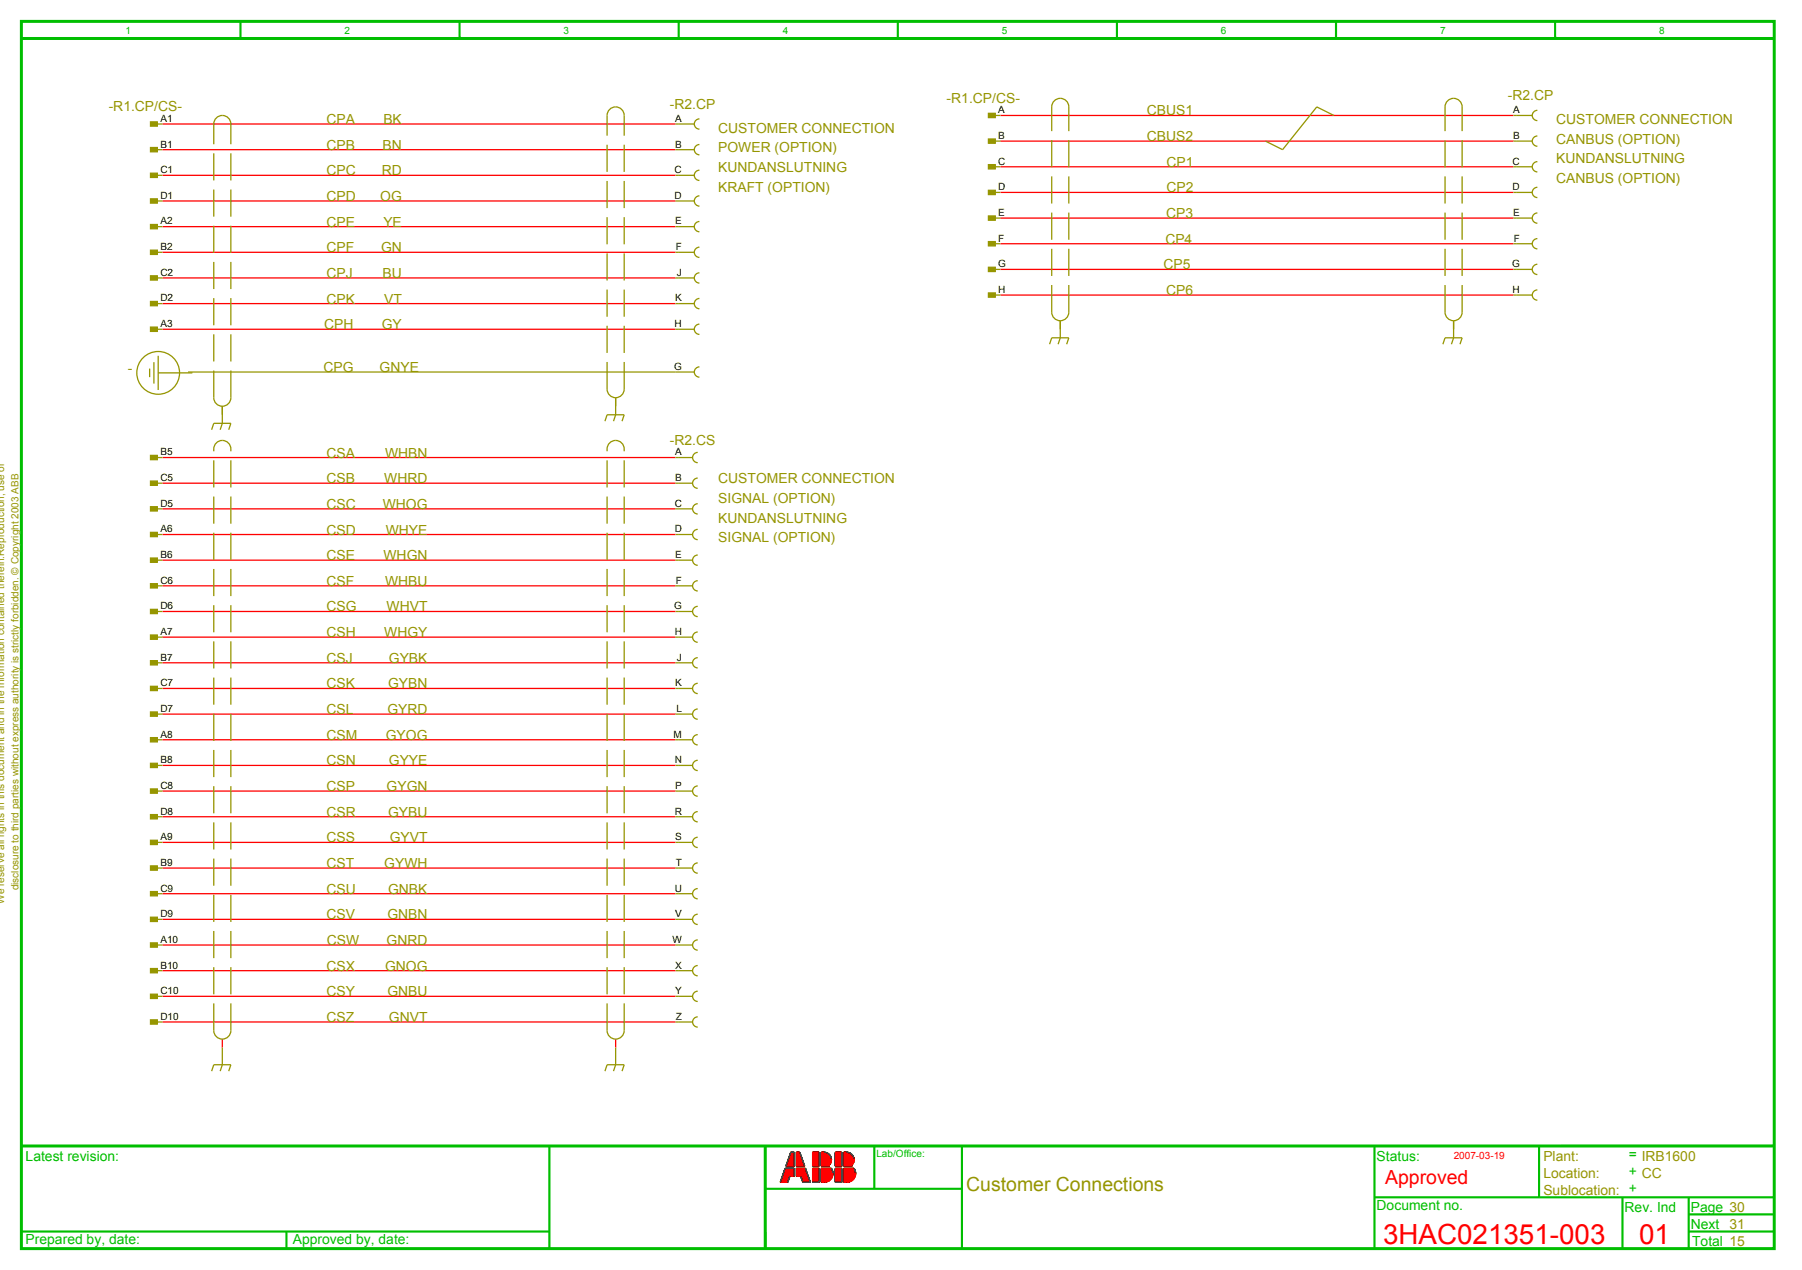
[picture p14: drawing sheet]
<svg xmlns="http://www.w3.org/2000/svg" width="421mm" height="297mm" viewBox="0 0 421 297" stroke-linecap="round" stroke-linejoin="round" font-family="sans-serif">
<defs><g id="words">
<g font-size="6.5" fill="#f00">
<text x="323.5" y="291">3HAC021351-003</text>
<text x="383.4" y="291">01</text>
</g>
<text font-size="4.5" fill="#969600" x="226" y="278.5">Customer Connections</text>
<text font-size="4.5" fill="#f00" x="324" y="277">Approved</text>
<g font-size="3.3" fill="#969600">
<text x="352.7" y="23.5">-R2.CP</text>
<text x="25.4" y="26">-R1.CP/CS-</text>
<text x="76.4" y="29">CPA</text>
<text x="89.7" y="29">BK</text>
<text x="156.7" y="25.5">-R2.CP</text>
<text x="221.4" y="24">-R1.CP/CS-</text>
<text x="268.3" y="27">CBUS1</text>
<text x="364" y="29">CUSTOMER CONNECTION</text>
<text x="76.4" y="35">CPB</text>
<text x="89.5" y="35">BN</text>
<text x="168" y="31">CUSTOMER CONNECTION</text>
<text x="168" y="35.6">POWER (OPTION)</text>
<text x="268.3" y="33">CBUS2</text>
<text x="364" y="33.6">CANBUS (OPTION)</text>
<text x="76.4" y="41">CPC</text>
<text x="89.3" y="41">RD</text>
<text x="168" y="40.2">KUNDANSLUTNING</text>
<text x="272.9" y="39">CP1</text>
<text x="364" y="38.2">KUNDANSLUTNING</text>
<text x="76.4" y="47">CPD</text>
<text x="88.9" y="47">OG</text>
<text x="168" y="44.8">KRAFT (OPTION)</text>
<text x="272.9" y="45">CP2</text>
<text x="364" y="42.8">CANBUS (OPTION)</text>
<text x="76.4" y="53">CPE</text>
<text x="89.7" y="53">YE</text>
<text x="272.8" y="51">CP3</text>
<text x="76.4" y="59">CPF</text>
<text x="89.1" y="59">GN</text>
<text x="272.6" y="57">CP4</text>
<text x="76.4" y="65">CPJ</text>
<text x="89.5" y="65">BU</text>
<text x="272.2" y="63">CP5</text>
<text x="76.4" y="71">CPK</text>
<text x="89.8" y="71">VT</text>
<text x="272.8" y="69">CP6</text>
<text x="75.8" y="77">CPH</text>
<text x="89.3" y="77">GY</text>
<text x="29.9" y="87.2">-</text>
<text x="75.7" y="87">CPG</text>
<text x="88.8" y="87">GNYE</text>
<text x="76.4" y="107">CSA</text>
<text x="90.1" y="107">WHBN</text>
<text x="156.7" y="104">-R2.CS</text>
<text x="76.4" y="113">CSB</text>
<text x="89.9" y="113">WHRD</text>
<text x="168" y="113">CUSTOMER CONNECTION</text>
<text x="76.4" y="119">CSC</text>
<text x="89.5" y="119">WHOG</text>
<text x="168" y="117.6">SIGNAL (OPTION)</text>
<text x="76.4" y="125">CSD</text>
<text x="90.3" y="125">WHYE</text>
<text x="168" y="122.2">KUNDANSLUTNING</text>
<text x="76.4" y="131">CSE</text>
<text x="89.7" y="131">WHGN</text>
<text x="168" y="126.8">SIGNAL (OPTION)</text>
<text x="76.4" y="137">CSF</text>
<text x="90.1" y="137">WHBU</text>
<text x="76.4" y="143">CSG</text>
<text x="90.4" y="143">WHVT</text>
<text x="76.4" y="149">CSH</text>
<text x="89.9" y="149">WHGY</text>
<text x="76.4" y="155">CSJ</text>
<text x="91" y="155">GYBK</text>
<text x="76.4" y="161">CSK</text>
<text x="90.8" y="161">GYBN</text>
<text x="76.4" y="167">CSL</text>
<text x="90.6" y="167">GYRD</text>
<text x="76.4" y="173">CSM</text>
<text x="90.2" y="173">GYOG</text>
<text x="76.4" y="179">CSN</text>
<text x="91" y="179">GYYE</text>
<text x="76.4" y="185">CSP</text>
<text x="90.4" y="185">GYGN</text>
<text x="76.4" y="191">CSR</text>
<text x="90.8" y="191">GYBU</text>
<text x="76.4" y="197">CSS</text>
<text x="91.2" y="197">GYVT</text>
<text x="76.4" y="203">CST</text>
<text x="89.9" y="203">GYWH</text>
<text x="76.4" y="209">CSU</text>
<text x="90.8" y="209">GNBK</text>
<text x="76.4" y="215">CSV</text>
<text x="90.6" y="215">GNBN</text>
<text x="76.4" y="221">CSW</text>
<text x="90.4" y="221">GNRD</text>
<text x="76.4" y="227">CSX</text>
<text x="90.1" y="227">GNOG</text>
<text x="76.4" y="233">CSY</text>
<text x="90.6" y="233">GNBU</text>
<text x="76.4" y="239">CSZ</text>
<text x="91" y="239">GNVT</text>
<text x="361" y="275.5">Location:</text>
<text x="361" y="271.5">Plant:</text>
<text x="361" y="279.5">Sublocation: +</text>
<text x="404.5" y="287.5">31</text>
</g>
<g font-size="3.3" fill="#00be00">
<text x="6" y="271.5">Latest revision:</text>
<text x="322" y="271.5">Status:</text>
<text x="381" y="271">= IRB1600</text>
<text x="381" y="275">+ CC</text>
<text x="322" y="283">Document no.</text>
<text x="380" y="283.5">Rev. Ind</text>
<text x="395.5" y="283.5">Page 30</text>
<text x="395.5" y="287.5">Next</text>
<text x="6" y="291">Prepared by, date:</text>
<text x="68.5" y="291">Approved by, date:</text>
<text x="395.8" y="291.5">Total 15</text>
</g>
<g font-size="2.3" fill="#00be00">
<text x="29.3" y="8">1</text>
<text x="80.6" y="8">2</text>
<text x="131.8" y="8">3</text>
<text x="183.1" y="8">4</text>
<text x="234.3" y="8">5</text>
<text x="285.6" y="8">6</text>
<text x="336.8" y="8">7</text>
<text x="388.1" y="8">8</text>
<text x="205" y="270.5">Lab/Office:</text>
</g>
<g font-size="2.3">
<text x="37.5" y="28.5">A1</text>
<text x="157.9" y="28.5">A</text>
<text x="233.5" y="26.5">A</text>
<text x="353.9" y="26.5">A</text>
<text x="37.5" y="34.5">B1</text>
<text x="157.9" y="34.5">B</text>
<text x="233.5" y="32.5">B</text>
<text x="353.9" y="32.5">B</text>
<text x="37.5" y="40.5">C1</text>
<text x="157.8" y="40.5">C</text>
<text x="233.5" y="38.5">C</text>
<text x="353.8" y="38.5">C</text>
<text x="37.5" y="46.5">D1</text>
<text x="157.8" y="46.5">D</text>
<text x="233.5" y="44.5">D</text>
<text x="353.8" y="44.5">D</text>
<text x="37.5" y="52.5">A2</text>
<text x="157.9" y="52.5">E</text>
<text x="233.5" y="50.5">E</text>
<text x="353.9" y="50.5">E</text>
<text x="37.5" y="58.5">B2</text>
<text x="158.1" y="58.5">F</text>
<text x="233.5" y="56.5">F</text>
<text x="354.1" y="56.5">F</text>
<text x="37.5" y="64.5">C2</text>
<text x="158.3" y="64.5">J</text>
<text x="233.5" y="62.5">G</text>
<text x="353.7" y="62.5">G</text>
<text x="37.5" y="70.5">D2</text>
<text x="157.9" y="70.5">K</text>
<text x="233.5" y="68.5">H</text>
<text x="353.8" y="68.5">H</text>
<text x="37.5" y="76.5">A3</text>
<text x="157.8" y="76.5">H</text>
<text x="157.7" y="86.5">G</text>
<text x="37.5" y="106.5">B5</text>
<text x="157.9" y="106.5">A</text>
<text x="37.5" y="112.5">C5</text>
<text x="157.9" y="112.5">B</text>
<text x="37.5" y="118.5">D5</text>
<text x="157.8" y="118.5">C</text>
<text x="37.5" y="124.5">A6</text>
<text x="157.8" y="124.5">D</text>
<text x="37.5" y="130.5">B6</text>
<text x="157.9" y="130.5">E</text>
<text x="37.5" y="136.5">C6</text>
<text x="158.1" y="136.5">F</text>
<text x="37.5" y="142.5">D6</text>
<text x="157.7" y="142.5">G</text>
<text x="37.5" y="148.5">A7</text>
<text x="157.8" y="148.5">H</text>
<text x="37.5" y="154.5">B7</text>
<text x="158.3" y="154.5">J</text>
<text x="37.5" y="160.5">C7</text>
<text x="157.9" y="160.5">K</text>
<text x="37.5" y="166.5">D7</text>
<text x="158.2" y="166.5">L</text>
<text x="37.5" y="172.5">A8</text>
<text x="157.6" y="172.5">M</text>
<text x="37.5" y="178.5">B8</text>
<text x="157.8" y="178.5">N</text>
<text x="37.5" y="184.5">C8</text>
<text x="157.9" y="184.5">P</text>
<text x="37.5" y="190.5">D8</text>
<text x="157.8" y="190.5">R</text>
<text x="37.5" y="196.5">A9</text>
<text x="157.9" y="196.5">S</text>
<text x="37.5" y="202.5">B9</text>
<text x="158.1" y="202.5">T</text>
<text x="37.5" y="208.5">C9</text>
<text x="157.8" y="208.5">U</text>
<text x="37.5" y="214.5">D9</text>
<text x="157.9" y="214.5">V</text>
<text x="37.5" y="220.5">A10</text>
<text x="157.3" y="220.5">W</text>
<text x="37.5" y="226.5">B10</text>
<text x="157.9" y="226.5">X</text>
<text x="37.5" y="232.5">C10</text>
<text x="157.9" y="232.5">Y</text>
<text x="37.5" y="238.5">D10</text>
<text x="158.1" y="238.5">Z</text>
</g>
<g font-size="2.3" fill="#969600">
<text x="4.3" y="208.2" transform="rotate(-90 4.3 208.2)">disclosure to third parties without express authority is strictly forbidden. © Copyright 2003 ABB</text>
<text x="1" y="211.4" transform="rotate(-90 1 211.4)">We reserve all rights in this document and in the information contained therein.Reproduction, use or</text>
</g>
<text font-size="2.3" fill="#f00" x="340" y="271">2007-03-19</text>
</g></defs>
<path d="M5 5h410v287h-410zM5 9h410M5 268h410M179 268v24" fill="none" stroke="#00be00" stroke-width=".7" stroke-linecap="butt"/>
<g fill="none" stroke="#00be00" stroke-width=".5">
<path d="M56.2 5v4M107.5 5v4M158.7 5v4M210 5v4M261.2 5v4M312.5 5v4M363.7 5v4M128.5 268v24M179 278h46M204.5 268v10M225 268v24M321.5 268v24"/>
<path d="M360 268v12M365 268h50M5 288h123.5M67 288v4M179 288v4M321.5 280h93.5M379.5 280v12M395 288h20M395 280v12M395 284h20"/>
</g>
<g fill="none" stroke="#f00" stroke-width=".3">
<path d="M38 35h120M38 29h120M234 39h120M234 33h120M234 27h120M38 59h120M38 53h120M38 47h120M38 41h120M234 57h120M234 51h120M234 45h120"/>
<path d="M38 77h120M38 71h120M38 65h120M234 69h120M234 63h120M38 119h120M38 113h120M38 107h120M38 137h120M38 131h120M38 125h120M38 155h120"/>
<path d="M38 149h120M38 143h120M38 179h120M38 173h120M38 167h120M38 161h120M38 197h120M38 191h120M38 185h120M38 215h120M38 209h120M38 203h120"/>
<path d="M38 239h120M38 233h120M38 227h120M38 221h120M52 243v2M144 243v2M183.6 273.2h.1M183.7 273.2l-.1 .1M183.8 273.2l-.2 .2M183.9 273.2l-.4 .4M184 273.2l-.5 .5M184.1 273.2l-.7 .7"/>
<path d="M184.1 273.2l-.7 .8M184.2 273.2l-.9 .9M184.3 276.5h-.1M184.3 273.2l-1 1M184.3 276.3l-.1 .2M184.4 276.2l-.3 .3M184.4 273.2l-1.2 1.2M184.4 276l-.5 .5M184.5 275.9l-.6 .6M184.5 273.2l-1.3 1.3M184.5 275.8l-.7 .7M184.5 275.7l-.8 .8"/>
<path d="M184.6 273.2l-1.5 1.4M184.6 275.6l-.9 .9M184.6 275.5l-1 1M184.6 273.2l-1.5 1.5M184.7 275.3l-1.2 1.2M184.7 273.2l-1.6 1.6M184.7 275.2l-1.3 1.3M184.8 273.2l-1.8 1.7M184.9 273.2l-1.9 2M185 273.2l-2.1 2.1M185 269.4l-.1 .1M185.1 273.2l-2.2 2.2"/>
<path d="M185.1 269.4l-.2 .2M185.1 273.2l-2.3 2.3M185.2 269.4l-.3 .3M185.2 273.2l-2.4 2.4M185.3 273.2l-2.5 2.5M185.3 269.4l-.5 .5M185.4 269.4l-.7 .6M185.4 273.2l-2.7 2.7M185.4 269.4l-.7 .8M185.5 273.2l-2.8 2.8M185.5 269.4l-.8 .9M185.6 273.2l-3 2.9"/>
<path d="M185.6 269.4l-1 1M185.6 273.2l-3 3M185.7 269.4l-1.1 1.1M185.7 273.2l-3.2 3.2M185.8 273.2l-3.3 3.3 3.3-3.3M185.8 273.4l-3.1 3.1M185.8 273.5l-3.1 3M185.8 272.7h-.1M185.8 273.5l-3 3M185.8 272.5l-.2 .2M185.8 272.5l-.3 .2M185.8 273.6l-2.9 2.9"/>
<path d="M185.8 272.4l-.3 .3M185.8 273.7l-2.8 2.8M185.8 272.3l-.5 .4M185.8 272.2l-.5 .5M185.8 272.1l-.6 .6M185.8 272l-.7 .7M185.8 272l-.8 .7M185.8 273.9l-2.6 2.6M185.8 271.9l-.8 .8M185.8 271.8l-1 .9M185.8 271.7l-1 1M185.8 274l-2.5 2.5"/>
<path d="M185.8 271.6l-1.1 1.1M185.8 271.5l-1.2 1.2M185.8 274.1l-1 1M185.8 271.5l-1.3 1.2M185.8 274.2l-.9 .9M185.8 271.4l-1.3 1.3M185.8 271.3l-1.5 1.4M185.8 271.2l-1.5 1.5M185.8 274.4l-.7 .7M185.8 274.4l-.6 .7M185.8 274.5l-.6 .6M185.8 270.7l-2 2"/>
<path d="M185.8 270.8l-2 1.9M185.8 270.6l-1.9 1.9M185.8 274.6l-.5 .5M185.8 270.6l-1.9 1.8M185.8 274.7l-.4 .4M185.8 270.5l-1.9 1.8M185.8 270.9l-1.8 1.8M185.8 270.4l-1.8 1.8M185.8 270.3l-1.8 1.8M185.8 271l-1.7 1.7M185.8 270.2l-1.7 1.7M185.8 270.1l-1.7 1.7"/>
<path d="M185.8 270.1l-1.6 1.6M185.8 271.1l-1.6 1.6M185.8 270l-1.6 1.6M185.8 269.9l-1.5 1.6M185.8 269.8l-1.5 1.5M185.8 269.7l-1.4 1.4M185.8 269.6l-1.4 1.4M185.8 269.6l-1.4 1.3M185.8 269.5l-1.3 1.3M185.8 269.4l-1.3 1.3M185.8 274.8l-.3 .3M185.8 274.9l-.2 .2"/>
<path d="M185.8 272.6l-.1 .1M185.8 275l-.1 .1M185.8 275.1h.1M186.3 272.6l1.4-1.4-1.4 1.4M186.3 271.2l1.1-1-1.1 1.2M186.3 270.5l.9-.9-.9 1M186.3 269.4h.1M186.3 273.2v.1M186.4 269.4l-.1 .1M186.4 273.2l-.1 .1M186.4 269.4l-.1 .2M186.5 273.2l-.2 .2"/>
<path d="M186.5 275.1l1.9-1.9-1.8 1.9M186.5 269.4l-.2 .3M186.5 273.2l-.2 .3M186.6 269.4l-.3 .3M186.6 273.2l-.3 .3M186.7 273.2l-.4 .4M186.7 269.4l-.4 .5M186.8 273.2l-.5 .5M186.8 269.4l-.5 .5M186.9 269.4l-.6 .6M186.9 273.2l-.6 .6M186.9 269.4l-.6 .7"/>
<path d="M187 273.2l-.7 .7M187 269.4l-.7 .7M187 273.2l-.7 .8M187.1 269.4l-.8 .8M187.1 269.5l-.8 .9M187.1 273.2l-.8 .8M187.1 275.1l1.5-1.5-1.4 1.5M187.1 269.6l-.8 .8M187.2 273.2l-.9 .9M187.2 269.7l-.9 .9M187.2 269.8l-.9 .9M187.2 269.8l-.9 1.1"/>
<path d="M187.3 269.9l-1 1M187.3 270l-1 1M187.3 270l-1 1.1M187.3 273.2l-1 1M187.3 270.1l-1 1M187.4 273.2l-1.1 1.1M187.4 270.3l-1.1 1.1M187.4 270.3l-1.1 1.2M187.4 270.4l-1.1 1.2M187.4 272.7l.6-.6-.5 .6M187.5 270.4l-1.2 1.2M187.5 273.2l-1.2 1.2"/>
<path d="M187.5 270.5l-1.2 1.2M187.5 270.6l-1.2 1.2M187.5 270.7l-1.2 1.2M187.5 273.2l-1.2 1.3M187.5 270.7l-1.2 1.3M187.6 270.8l-1.3 1.3M187.6 270.9l-1.3 1.3M187.6 273.2l-1.3 1.3M187.6 275.9l1.3-1.3-1.3 1.4M187.6 270.9l-1.3 1.4M187.7 271l-1.4 1.4M187.7 271.1l-1.4 1.4"/>
<path d="M187.7 273.2l-1.4 1.4M187.7 271.2l-1.4 1.5M187.7 271.3l-1.4 1.4M187.8 271.4l-1.3 1.3M187.8 276.5l1.3-1.3-1.3 1.3M187.8 273.2l-1.5 1.5M187.8 271.5l-1.2 1.2M187.8 271.5l-1.1 1.2M187.9 271.6l-1.2 1.1M187.9 271.7l-1.1 1M187.9 273.2l-1.6 1.6M187.9 271.8l-.9 .9"/>
<path d="M187.9 271.9l-.8 .8M188 273.2l-1.7 1.7M188 271.9l-.8 .8M188 272l-.8 .7M188 272l-.7 .7M188 273.2l-1.7 1.8M188.1 272.2l-.5 .5M188.1 272.3l-.4 .4M188.1 273.2l-1.8 1.8M188.2 272.4l-.3 .3M188.2 272.7h.1M188.2 272.5l-.3 .2"/>
<path d="M188.2 273.2l-1.9 1.9M188.2 272.5l-.2 .2M188.2 272.6l-.1 .1M188.3 273.2l-1.9 1.9M188.4 273.3l-1.8 1.8M188.5 273.3l-1.8 1.8M188.5 273.4l-1.7 1.7M188.5 273.5l-1.5 1.6M188.6 273.6l-1.5 1.5M188.6 273.7l-1.3 1.4M188.6 273.8l-1.3 1.4 1.4-1.3M188.7 274l-1.3 1.3"/>
<path d="M188.7 274.1l-1.3 1.3M188.8 274.2l-1.3 1.3M188.8 274.3l-1.3 1.3M188.8 274.4l-1.3 1.3 1.3-1.3M188.9 274.5l-1.3 1.3M188.9 274.5l-1.3 1.4M189 274.7l-1.4 1.4M189 274.8l-1.3 1.3M189 274.8l-1.3 1.4M189 274.9l-1.3 1.4M189.1 275l-1.4 1.3M189.1 275.1l-1.3 1.3"/>
<path d="M189.1 276.5l.4-.3-.3 .3M189.1 275.3l-1.2 1.2M189.2 275.4l-1.2 1.1M189.2 275.4l-1.1 1.1M189.2 275.5l-1 1M189.2 275.5l-.9 1M189.3 275.6l-1 .9M189.3 275.7l-.8 .8M189.3 275.8l-.7 .7M189.3 275.8l-.6 .7M189.4 275.9l-.6 .6M189.4 276.1l-.4 .4"/>
<path d="M189.5 276.3l-.3 .2M189.5 276.3l-.2 .2M189.5 276.4v.1M189.6 276.5h-.1M190.1 273.2h.1M190.2 269.4l-.1 .1M190.2 273.2l-.1 .1M190.3 269.4l-.2 .2M190.3 273.2l-.2 .2M190.4 273.2l-.3 .3M190.4 269.4l-.3 .3M190.5 269.4l-.4 .4"/>
<path d="M190.5 273.2l-.4 .4M190.6 273.2l-.5 .5M190.7 269.4l-.6 .6M190.7 269.4l-.6 .7M190.8 273.2l-.7 .7M190.8 269.4l-.7 .7M190.9 273.2l-.8 .7M190.9 269.4l-.8 .8M190.9 273.2l-.8 .8M191 269.4l-.9 .9M191 273.2l-.9 .9M191.1 273.2l-1 1"/>
<path d="M191.2 269.4l-1.1 1.1M191.2 269.4l-1.1 1.2M191.3 273.2l-1.2 1.2M191.3 269.4l-1.2 1.2M191.4 273.2l-1.3 1.2M191.4 269.4l-1.3 1.3M191.4 273.2l-1.3 1.3M191.5 269.4l-1.4 1.4M191.5 273.2l-1.4 1.4M191.6 273.2l-1.5 1.5M191.6 269.4l-1.5 1.5M191.6 269.4l-1.5 1.6"/>
<path d="M191.6 269.5l-1.5 1.5M191.6 269.6l-1.5 1.5M191.6 269.7l-1.5 1.5M191.6 269.7l-1.5 1.6M191.6 269.8l-1.5 1.6M191.6 269.9l-1.5 1.6M191.6 270l-1.5 1.5M191.6 270.1l-1.5 1.5M191.6 270.2l-1.5 1.5M191.6 270.2l-1.5 1.6M191.6 270.3l-1.5 1.6M191.6 270.4l-1.5 1.6"/>
<path d="M191.6 270.5l-1.5 1.5M191.6 270.6l-1.5 1.5M191.6 270.6l-1.5 1.6M191.6 270.7l-1.5 1.6M191.6 270.8l-1.5 1.6M191.6 270.9l-1.5 1.6M191.6 271l-1.5 1.5M191.6 271.1l-1.5 1.5M191.6 271.1l-1.5 1.6M191.6 271.2l-1.5 1.5M191.6 271.3l-1.4 1.4M191.6 271.4l-1.3 1.3"/>
<path d="M191.6 271.5l-1.2 1.2M191.6 271.6l-1.1 1.1M191.6 271.6l-1 1.1M191.6 271.7l-1 1M191.6 271.8l-.9 .9M191.6 271.9l-.8 .8M191.6 272l-.7 .7M191.6 272.1l-.6 .6M191.6 272.1l-.5 .6M191.6 272.2l-.5 .5M191.6 272.3l-.4 .4M191.6 272.4l-.3 .3"/>
<path d="M191.6 272.5l-.2 .2M191.6 272.6l-.1 .1M191.6 272.7h.1M191.6 273.3l-1.5 1.6M191.6 273.4l-1.5 1.5M191.6 273.5l-1.5 1.5M191.6 273.5l-1.5 1.6M191.6 273.6l-1.5 1.6M191.6 273.7l-1.5 1.6M191.6 273.8l-1.5 1.6M191.6 273.9l-1.5 1.5M191.6 274l-1.5 1.5"/>
<path d="M191.6 274l-1.5 1.6M191.6 274.2l-1.5 1.6M191.6 274.4l-1.5 1.5M191.6 274.1l-1.5 1.5M191.6 274.3l-1.5 1.6M191.6 274.5l-1.5 1.5M191.6 274.5l-1.5 1.6M191.6 274.6l-1.5 1.5M191.6 274.7l-1.5 1.6M191.6 274.8l-1.5 1.6M191.6 274.9l-1.5 1.5M191.6 275l-1.5 1.5"/>
<path d="M191.6 275l-1.4 1.5M191.6 275.1l-1.4 1.4M191.6 275.2l-1.3 1.3M191.6 275.3l-1.1 1.2M191.6 275.4l-1.1 1.1M191.6 275.5l-1 1M191.6 275.5l-.9 1M191.6 275.6l-.9 .9M191.6 275.7l-.8 .8M191.6 275.8l-.7 .7M191.6 275.9l-.6 .6M191.6 276l-.5 .5"/>
<path d="M191.6 276l-.4 .5M191.6 276.1l-.4 .4M191.6 276.2l-.3 .3M191.6 276.2l-.2 .3M191.6 276.3l-.2 .2M191.6 276.4l-.1 .1M191.6 276.4v.1M192.1 270.5l1.1-1-1.1 1.1M192.1 271.1l1.5-1.5-1.5 1.6M192.1 271.4l1.7-1.7-1.7 1.7M192.1 272.2l2.1-2.1-2.1 2.3M192.1 272.5l2.2-2.2-2.2 2.3"/>
<path d="M192.1 273.2h.1M192.2 269.4l-.1 .1M192.3 273.2l-.2 .2M192.3 269.4l-.2 .2M192.4 269.4l-.3 .3M192.4 273.2l-.3 .3M192.5 273.2l-.4 .4M192.6 273.2l-.5 .4M192.6 269.4l-.5 .5M192.7 269.4l-.6 .6M192.7 273.2l-.6 .6M192.8 273.2l-.7 .6"/>
<path d="M192.8 269.4l-.7 .7M192.8 273.2l-.7 .7M192.9 269.4l-.8 .8M192.9 273.2l-.8 .8M193 273.2l-.9 .9M193.1 269.4l-1 1M193.1 269.5l-1 1M193.2 273.2l-1.1 1.1M193.3 273.2l-1.2 1.1M193.3 269.5l-1.2 1.2M193.3 273.2l-1.2 1.2M193.4 273.2l-1.3 1.3"/>
<path d="M193.4 269.5l-1.3 1.4M193.5 273.2l-1.4 1.4M193.5 269.6l-1.4 1.3M193.5 269.6l-1.4 1.4M193.7 269.7l-1.6 1.5M193.7 273.2l-1.6 1.6M193.8 273.2l-1.7 1.6M193.8 273.2l-1.7 1.7M193.8 269.8l-1.7 1.7M193.9 269.8l-1.8 1.8M193.9 272.6l-.2 .1M193.9 273.2l-1.8 1.8"/>
<path d="M193.9 269.8l-1.8 1.9M193.9 272.6l-.1 .1M194 269.9l-1.9 1.8M194 273.2l-1.9 1.8M194 272.6l-.1 .1M194 269.9l-1.9 2M194 272.7h.1M194 273.2l-1.9 1.9M194.1 272.7h-.1M194.1 270l-2 1.9M194.1 272.7h.1M194.1 270l-2 2"/>
<path d="M194.1 270.1l-2 2M194.2 270.1l-2.1 2M194.2 273.2l-2.1 2.1M194.3 273.2l-2.2 2.1M194.3 270.3l-2.2 2.1M194.3 273.2l-2.2 2.2M194.4 270.4l-2.3 2.2M194.4 272l-.8 .7M194.4 270.5l-2.3 2.2M194.4 275.7l-.3 .3M194.4 273.2l-2.3 2.3M194.4 270.5l-2.2 2.2"/>
<path d="M194.4 271.8l-.9 .9M194.4 270.6l-2.1 2.1M194.5 271.7l-1 1M194.5 270.7l-2.1 2M194.5 273.2l-2.4 2.3M194.5 270.7l-2 2M194.5 271.6l-1.1 1.1M194.5 270.8l-2 1.9M194.5 270.8l-1.9 1.9M194.5 271.5l-1.2 1.2M194.5 270.9l-1.8 1.8M194.5 271.4l-1.3 1.3"/>
<path d="M194.5 271l-1.7 1.7M194.5 271.1l-1.6 1.6M194.5 271.3l-1.4 1.4M194.5 273.2l-2.4 2.4M194.5 271.1l-1.5 1.6M194.5 271.2l-1.5 1.5M194.6 273.2l-2.5 2.6M194.6 275.5l-.7 .7M194.6 273.3l-2.5 2.5M194.6 273.4l-2.5 2.5M194.7 273.4l-2.6 2.6M194.7 275.3l-1 1"/>
<path d="M194.7 273.5l-2.6 2.5M194.7 273.5l-2.6 2.6M194.7 275.2l-1.1 1.1M194.7 273.6l-2.6 2.7M194.8 273.7l-2.7 2.6M194.8 273.7l-2.7 2.7M194.8 275l-1.4 1.4M194.8 273.8l-2.7 2.7M194.8 274.9l-1.5 1.5M194.8 273.9l-2.6 2.6M194.8 273.9l-2.5 2.6M194.8 274.8l-1.6 1.7"/>
<path d="M194.9 274.7l-1.8 1.8M194.9 274.1l-2.5 2.4M194.9 274.1l-2.4 2.4M194.9 274.6l-1.9 1.9M194.9 274.2l-2.3 2.3M194.9 274.5l-2 2M194.9 274.3l-2.3 2.2M194.9 274.3l-2.2 2.2M194.9 274.4l-2.1 2.1M195.5 273.2h-.1M195.5 269.4l-.1 .1M195.5 273.2l-.1 .1"/>
<path d="M195.6 269.4l-.2 .2M195.7 273.2l-.3 .2M195.7 269.4l-.3 .3M195.7 273.2l-.3 .3M195.8 269.4l-.4 .4M195.8 273.2l-.4 .4M195.9 273.2l-.5 .5M195.9 269.4l-.5 .5M196 273.2l-.6 .6M196.1 269.4l-.7 .6M196.1 269.4l-.7 .7M196.2 273.2l-.8 .7"/>
<path d="M196.2 269.4l-.8 .8M196.2 273.2l-.8 .8M196.3 269.4l-.9 .9M196.3 273.2l-.9 .9M196.4 273.2l-1 .9M196.4 269.4l-1 1M196.4 273.2l-1 1M196.5 273.2l-1.1 1.1M196.5 269.4l-1.1 1.1M196.6 269.4l-1.2 1.2M196.7 273.2l-1.3 1.2M196.7 269.4l-1.3 1.3"/>
<path d="M196.7 273.2l-1.3 1.3M196.8 269.4l-1.4 1.4M196.8 273.2l-1.4 1.4M196.9 273.2l-1.5 1.4M196.9 273.2l-1.5 1.5M197 269.4l-1.6 1.6M197 269.5l-1.6 1.5M197 269.6l-1.6 1.5M197 269.6l-1.6 1.6M197 269.7l-1.6 1.5M197 269.8l-1.6 1.5M197 269.9l-1.6 1.6"/>
<path d="M197 270l-1.6 1.5M197 270.1l-1.6 1.5M197 270.1l-1.6 1.6M197 270.2l-1.6 1.5M197 270.3l-1.6 1.5M197 270.4l-1.6 1.6M197 270.5l-1.6 1.5M197 270.6l-1.6 1.5M197 270.6l-1.6 1.6M197 270.7l-1.6 1.5M197 270.8l-1.6 1.5M197 270.8l-1.6 1.7"/>
<path d="M197 271l-1.6 1.5M197 271.1l-1.6 1.5M197 271.1l-1.6 1.6M197 271.2l-1.6 1.5M197 271.3l-1.5 1.4M197 271.3l-1.4 1.4M197 271.5l-1.3 1.2M197 271.6l-1.2 1.1M197 271.6l-1.1 1.1M197 271.7l-1.1 1M197 271.8l-1 .9M197 271.8l-.9 .9"/>
<path d="M197 272l-.8 .7M197 272l-.7 .7M197 272.1l-.6 .6M197 272.2l-.6 .5M197 272.3l-.5 .4M197 272.3l-.4 .4M197 272.5l-.3 .2M197 272.7h-.1M197 273.3l-1.6 1.5M197 273.3l-1.6 1.6M197 273.5l-1.6 1.5M197 273.5l-1.6 1.6"/>
<path d="M197 273.6l-1.6 1.5M197 273.7l-1.6 1.5M197 273.7l-1.6 1.7M197 273.9l-1.6 1.5M197 274l-1.6 1.5M197 274l-1.6 1.6M197 274.1l-1.6 1.5M197 274.2l-1.6 1.5M197 274.2l-1.6 1.6M197 274.4l-1.6 1.5M197 274.5l-1.6 1.5M197 274.5l-1.6 1.6"/>
<path d="M197 274.6l-1.6 1.5M197 274.7l-1.6 1.5M197 274.7l-1.6 1.6M197 274.9l-1.6 1.5M197 274.9l-1.6 1.6M197 275l-1.5 1.5M197 275.1l-1.5 1.4M197 275.2l-1.4 1.3M197 275.2l-1.3 1.3M197 275.4l-1.2 1.1M197 275.4l-1.1 1.1M197 275.5l-1 1"/>
<path d="M197 275.6l-1 .9M197 275.7l-.9 .8M197 275.7l-.8 .8M197 275.9l-.7 .6M197 275.9l-.6 .6M197 276l-.5 .5M197 276.1l-.5 .4M197 276.2l-.4 .3M197 276.2l-.3 .3M197 272.5l-.2 .2M197 276.4l-.2 .1M197 272.6l-.2 .1"/>
<path d="M197 276.4l-.1 .1M197.4 272.2l2.1-2.1-2.1 2.2M197.4 275.7l2.5-2.5-2.5 2.6M197.4 276l2.6-2.6-2.6 2.6M197.4 273.2h.1M197.5 269.4l-.1 .1M197.5 273.2l-.1 .1M197.6 273.2l-.2 .1M197.6 269.4l-.2 .2M197.6 273.2l-.2 .2M197.7 269.4l-.3 .3M197.7 273.2l-.3 .3"/>
<path d="M197.8 269.4l-.4 .3M197.8 273.2l-.4 .4M197.8 269.4l-.4 .4M197.9 273.2l-.5 .4M197.9 273.2l-.5 .5M198 269.4l-.6 .5M198 269.4l-.6 .6M198.1 273.2l-.7 .6M198.1 269.4l-.7 .7M198.1 273.2l-.7 .7M198.2 269.4l-.8 .8M198.2 273.2l-.8 .8"/>
<path d="M198.3 273.2l-.9 .8M198.3 269.4l-.9 .9M198.4 273.2l-1 .9M198.4 273.2l-1 1M198.4 269.4l-1 1M198.5 269.5l-1.1 1M198.5 269.5l-1.1 1.1M198.6 273.2l-1.2 1.1M198.6 269.5l-1.2 1.2M198.6 273.2l-1.2 1.2M198.7 269.5l-1.3 1.3M198.7 273.2l-1.3 1.3"/>
<path d="M198.8 273.2l-1.4 1.3M198.8 269.6l-1.4 1.3M198.8 273.2l-1.4 1.4M198.8 269.6l-1.4 1.4M198.9 269.6l-1.5 1.5M198.9 273.2l-1.5 1.5M199 269.7l-1.6 1.5M199 269.7l-1.6 1.6M199.1 273.2l-1.7 1.6M199.1 269.7l-1.7 1.7M199.1 273.2l-1.7 1.7M199.2 269.8l-1.8 1.7"/>
<path d="M199.2 269.8l-1.8 1.8M199.2 272.6l-.2 .1M199.2 273.2l-1.8 1.8M199.2 272.6l-.1 .1M199.3 272.7h.1M199.3 269.9l-1.9 1.8M199.3 273.2l-1.9 1.8M199.3 272.6l-.1 .1M199.3 269.9l-1.9 1.9M199.3 269.9l-1.9 2M199.3 273.2l-1.9 1.9M199.4 272.7h.1"/>
<path d="M199.4 270l-2 2M199.4 273.2l-2 2M199.4 272.3l-.2 .2M199.4 270.1l-2 2M199.5 270.1l-2.1 2M199.6 273.2l-2.2 2.1M199.6 270.2l-2.2 2.2M199.6 272.1l-.6 .6M199.6 270.3l-2.2 2.2M199.6 273.2l-2.2 2.2M199.6 270.4l-2.2 2.2M199.7 270.4l-2.3 2.2"/>
<path d="M199.7 271.9l-.8 .8M199.7 270.4l-2.3 2.3M199.7 273.2l-2.3 2.3M199.7 270.5l-2.2 2.2M199.7 270.5l-2.1 2.2M199.7 271.8l-.9 .9M199.8 275.7l-.4 .4M199.8 273.2l-2.4 2.3M199.8 270.6l-2.1 2.1M199.8 271.7l-1 1M199.8 270.7l-2 2M199.8 270.8l-2 1.9"/>
<path d="M199.8 271.6l-1.1 1.1M199.8 270.8l-1.9 1.9M199.8 271.5l-1.2 1.2M199.8 270.9l-1.8 1.8M199.8 270.9l-1.7 1.8M199.8 273.2l-2.4 2.4M199.8 271.4l-1.3 1.3M199.8 271.1l-1.6 1.6M199.8 271.3l-1.4 1.4M199.8 271.1l-1.5 1.6M199.9 271.2l-1.6 1.5M199.9 275.5l-.7 .7"/>
<path d="M200 273.4l-2.6 2.5M200 275.3l-1 1M200 273.5l-2.6 2.6M200 273.6l-2.6 2.6M200.1 273.6l-2.7 2.7M200.1 275.1l-1.3 1.3M200.1 273.7l-2.7 2.7M200.1 273.8l-2.7 2.7M200.1 275l-1.4 1.4M200.1 273.8l-2.6 2.7M200.1 273.9l-2.6 2.6M200.1 274.9l-1.5 1.5"/>
<path d="M200.2 273.9l-2.6 2.6M200.2 274.8l-1.7 1.7M200.2 274l-2.5 2.5M200.2 274.7l-1.8 1.8M200.2 274.1l-2.4 2.4M200.2 274.6l-1.9 1.9M200.2 274.2l-2.3 2.3M200.2 274.3l-2.2 2.2M200.2 274.5l-2 2M200.2 274.4l-2.1 2.1"/>
</g>
<g fill="none" stroke="#000" stroke-width=".3">
<path d="M183.6 273.2h2.2v1.9h-1l-.5 1.4h-1.8zM185 269.5h.8v3.2h-2zM186.3 273.2h2.1l1.1 3.3h-1.7l-.5-1.4h-1zM186.3 269.5h.8l1.1 3.2h-1.9zM190.1 273.2h1.5v3.3h-1.5zM190.1 269.5h1.5v3.2h-1.5zM193.8 272.6l.2 .1h-1.9v-3.2a1.83 1.83 0 0 1 2.1 .8 1.83 1.83 0 0 1-.4 2.3M194.5 273.2h-2.4v3.3a2.19 2.19 0 0 0 2.3-.8 2.19 2.19 0 0 0 .1-2.5M195.4 273.2h1.5v3.3h-1.5zM195.4 269.5h1.5v3.2h-1.5zM197.4 270.2h.6M197.4 269.5a1.83 1.83 0 0 1 2.1 .8 1.83 1.83 0 0 1-.4 2.3l.2 .1h-1.9z"/>
<path d="M199.8 273.2h-2.4v3.3a2.19 2.19 0 0 0 2.3-.8 2.19 2.19 0 0 0 .1-2.5"/>
</g>
<g fill="none" stroke="#969600" stroke-width=".3">
<path d="M36.8 29h1.2M36.8 35h1.2M158 29h4.4M158 35h4.4M163.6 27.8a1.2 1.2 0 0 0-1.2 1.2 1.2 1.2 0 0 0 1.2 1.2M163.6 33.8a1.2 1.2 0 0 0-1.2 1.2 1.2 1.2 0 0 0 1.2 1.2M163.6 39.8a1.2 1.2 0 0 0-1.2 1.2 1.2 1.2 0 0 0 1.2 1.2M232.8 27h1.2M232.8 33h1.2M232.8 39h1.2M312 27l-4-2-8 10-4-2M354 27h4.4"/>
<path d="M354 33h4.4M354 39h4.4M359.6 25.8a1.2 1.2 0 0 0-1.2 1.2 1.2 1.2 0 0 0 1.2 1.2M359.6 31.8a1.2 1.2 0 0 0-1.2 1.2 1.2 1.2 0 0 0 1.2 1.2M359.6 37.8a1.2 1.2 0 0 0-1.2 1.2 1.2 1.2 0 0 0 1.2 1.2M36.8 41h1.2M36.8 47h1.2M36.8 53h1.2M36.8 59h1.2M158 41h4.4M158 47h4.4M158 53h4.4"/>
<path d="M158 59h4.4M163.6 45.8a1.2 1.2 0 0 0-1.2 1.2 1.2 1.2 0 0 0 1.2 1.2M163.6 51.8a1.2 1.2 0 0 0-1.2 1.2 1.2 1.2 0 0 0 1.2 1.2M163.6 57.8a1.2 1.2 0 0 0-1.2 1.2 1.2 1.2 0 0 0 1.2 1.2M232.8 45h1.2M232.8 51h1.2M232.8 57h1.2M354 45h4.4M354 51h4.4M354 57h4.4M359.6 43.8a1.2 1.2 0 0 0-1.2 1.2 1.2 1.2 0 0 0 1.2 1.2M359.6 49.8a1.2 1.2 0 0 0-1.2 1.2 1.2 1.2 0 0 0 1.2 1.2"/>
<path d="M359.6 55.8a1.2 1.2 0 0 0-1.2 1.2 1.2 1.2 0 0 0 1.2 1.2M36.8 65h1.2M36.8 71h1.2M36.8 77h1.2M158 65h4.4M158 71h4.4M158 77h4.4M163.6 63.8a1.2 1.2 0 0 0-1.2 1.2 1.2 1.2 0 0 0 1.2 1.2M163.6 69.8a1.2 1.2 0 0 0-1.2 1.2 1.2 1.2 0 0 0 1.2 1.2M163.6 75.8a1.2 1.2 0 0 0-1.2 1.2 1.2 1.2 0 0 0 1.2 1.2M232.8 63h1.2M232.8 69h1.2"/>
<path d="M248 75v4l-.5 1.5M340 75v4l-.5 1.5M354 63h4.4M354 69h4.4M359.6 61.8a1.2 1.2 0 0 0-1.2 1.2 1.2 1.2 0 0 0 1.2 1.2M359.6 67.8a1.2 1.2 0 0 0-1.2 1.2 1.2 1.2 0 0 0 1.2 1.2M35 86.2v2M36 84.7v5M37 83.2v8M37 87.2h8M44 87h118.4M52 95v4l-.5 1.5"/>
<path d="M141.5 98.5l.5-1.5h4l-.5 1.5M144 93v4l-.5 1.5M163.6 85.8a1.2 1.2 0 0 0-1.2 1.2 1.2 1.2 0 0 0 1.2 1.2M245.5 80.5l.5-1.5h4l-.5 1.5M337.5 80.5l.5-1.5h4l-.5 1.5M36.8 107h1.2M36.8 113h1.2M36.8 119h1.2M49.5 100.5l.5-1.5h4l-.5 1.5M158 107h4M158 113h4M158 119h4"/>
<path d="M163.2 105.8a1.2 1.2 0 0 0-1.2 1.2 1.2 1.2 0 0 0 1.2 1.2M163.2 111.8a1.2 1.2 0 0 0-1.2 1.2 1.2 1.2 0 0 0 1.2 1.2M163.2 117.8a1.2 1.2 0 0 0-1.2 1.2 1.2 1.2 0 0 0 1.2 1.2M36.8 125h1.2M36.8 131h1.2M36.8 137h1.2M158 125h4M158 131h4M158 137h4M163.2 123.8a1.2 1.2 0 0 0-1.2 1.2 1.2 1.2 0 0 0 1.2 1.2M163.2 129.8a1.2 1.2 0 0 0-1.2 1.2 1.2 1.2 0 0 0 1.2 1.2M163.2 135.8a1.2 1.2 0 0 0-1.2 1.2 1.2 1.2 0 0 0 1.2 1.2"/>
<path d="M36.8 143h1.2M36.8 149h1.2M36.8 155h1.2M158 143h4M158 149h4M158 155h4M163.2 141.8a1.2 1.2 0 0 0-1.2 1.2 1.2 1.2 0 0 0 1.2 1.2M163.2 147.8a1.2 1.2 0 0 0-1.2 1.2 1.2 1.2 0 0 0 1.2 1.2M163.2 153.8a1.2 1.2 0 0 0-1.2 1.2 1.2 1.2 0 0 0 1.2 1.2M163.2 159.8a1.2 1.2 0 0 0-1.2 1.2 1.2 1.2 0 0 0 1.2 1.2M36.8 161h1.2M36.8 167h1.2"/>
<path d="M36.8 173h1.2M36.8 179h1.2M158 161h4M158 167h4M158 173h4M158 179h4M163.2 165.8a1.2 1.2 0 0 0-1.2 1.2 1.2 1.2 0 0 0 1.2 1.2M163.2 171.8a1.2 1.2 0 0 0-1.2 1.2 1.2 1.2 0 0 0 1.2 1.2M163.2 177.8a1.2 1.2 0 0 0-1.2 1.2 1.2 1.2 0 0 0 1.2 1.2M36.8 185h1.2M36.8 191h1.2M36.8 197h1.2"/>
<path d="M158 185h4M158 191h4M158 197h4M163.2 183.8a1.2 1.2 0 0 0-1.2 1.2 1.2 1.2 0 0 0 1.2 1.2M163.2 189.8a1.2 1.2 0 0 0-1.2 1.2 1.2 1.2 0 0 0 1.2 1.2M163.2 195.8a1.2 1.2 0 0 0-1.2 1.2 1.2 1.2 0 0 0 1.2 1.2M36.8 203h1.2M36.8 209h1.2M36.8 215h1.2M158 203h4M158 209h4M158 215h4"/>
<path d="M163.2 201.8a1.2 1.2 0 0 0-1.2 1.2 1.2 1.2 0 0 0 1.2 1.2M163.2 207.8a1.2 1.2 0 0 0-1.2 1.2 1.2 1.2 0 0 0 1.2 1.2M163.2 213.8a1.2 1.2 0 0 0-1.2 1.2 1.2 1.2 0 0 0 1.2 1.2M163.2 219.8a1.2 1.2 0 0 0-1.2 1.2 1.2 1.2 0 0 0 1.2 1.2M36.8 221h1.2M36.8 227h1.2M36.8 233h1.2M36.8 239h1.2M158 221h4M158 227h4M158 233h4M158 239h4"/>
<path d="M163.2 225.8a1.2 1.2 0 0 0-1.2 1.2 1.2 1.2 0 0 0 1.2 1.2M163.2 231.8a1.2 1.2 0 0 0-1.2 1.2 1.2 1.2 0 0 0 1.2 1.2M163.2 237.8a1.2 1.2 0 0 0-1.2 1.2 1.2 1.2 0 0 0 1.2 1.2M49.5 250.5l.5-1.5h4l-.5 1.5M52 245v4l-.5 1.5M141.5 250.5l.5-1.5h4l-.5 1.5M144 245v4l-.5 1.5"/>
<circle cx="37" cy="87.2" r="5"/>
</g>
<g fill="none" stroke="#969600" stroke-width=".3" stroke-dasharray="6.3 2.1" stroke-linecap="butt">
<path d="M52 27a2 2 0 0 0-2 2M54 29a2 2 0 0 0-2-2M144 25a2 2 0 0 0-2 2M146 27a2 2 0 0 0-2-2M248 23a2 2 0 0 0-2 2M250 25a2 2 0 0 0-2-2M340 23a2 2 0 0 0-2 2M342 25a2 2 0 0 0-2-2M246 73v-48M246 73a2 2 0 0 0 2 2M248 75a2 2 0 0 0 2-2M248 77v-2"/>
<path d="M250 73v-48M338 73v-48M338 73a2 2 0 0 0 2 2M340 75a2 2 0 0 0 2-2M340 77v-2M342 73v-48M50 93v-64M50 93a2 2 0 0 0 2 2M52 95a2 2 0 0 0 2-2M52 97v-2M54 93v-64M142 91v-64"/>
<path d="M142 91a2 2 0 0 0 2 2M144 93a2 2 0 0 0 2-2M144 95v-2M146 91v-64M52 103a2 2 0 0 0-2 2M54 105a2 2 0 0 0-2-2M144 103a2 2 0 0 0-2 2M146 105a2 2 0 0 0-2-2M50 241v-136M50 241a2 2 0 0 0 2 2M52 243a2 2 0 0 0 2-2M54 241v-136"/>
<path d="M142 241v-136M142 241a2 2 0 0 0 2 2M144 243a2 2 0 0 0 2-2M146 241v-136"/>
</g>
<g fill="#969600" stroke="#969600" stroke-width=".3">
<path d="M35.2 28.5h1.6v1h-1.6z"/>
<path d="M35.2 34.5h1.6v1h-1.6z"/>
<path d="M35.2 40.5h1.6v1h-1.6z"/>
<path d="M35.2 46.5h1.6v1h-1.6z"/>
<path d="M35.2 52.5h1.6v1h-1.6z"/>
<path d="M35.2 58.5h1.6v1h-1.6z"/>
<path d="M35.2 64.5h1.6v1h-1.6z"/>
<path d="M35.2 70.5h1.6v1h-1.6z"/>
<path d="M35.2 76.5h1.6v1h-1.6z"/>
<path d="M35.2 106.5h1.6v1h-1.6z"/>
<path d="M35.2 112.5h1.6v1h-1.6z"/>
<path d="M35.2 118.5h1.6v1h-1.6z"/>
<path d="M35.2 124.5h1.6v1h-1.6z"/>
<path d="M35.2 130.5h1.6v1h-1.6z"/>
<path d="M35.2 136.5h1.6v1h-1.6z"/>
<path d="M35.2 142.5h1.6v1h-1.6z"/>
<path d="M35.2 148.5h1.6v1h-1.6z"/>
<path d="M35.2 154.5h1.6v1h-1.6z"/>
<path d="M35.2 160.5h1.6v1h-1.6z"/>
<path d="M35.2 166.5h1.6v1h-1.6z"/>
<path d="M35.2 172.5h1.6v1h-1.6z"/>
<path d="M35.2 178.5h1.6v1h-1.6z"/>
<path d="M35.2 184.5h1.6v1h-1.6z"/>
<path d="M35.2 190.5h1.6v1h-1.6z"/>
<path d="M35.2 196.5h1.6v1h-1.6z"/>
<path d="M35.2 202.5h1.6v1h-1.6z"/>
<path d="M35.2 208.5h1.6v1h-1.6z"/>
<path d="M35.2 214.5h1.6v1h-1.6z"/>
<path d="M35.2 220.5h1.6v1h-1.6z"/>
<path d="M35.2 226.5h1.6v1h-1.6z"/>
<path d="M35.2 232.5h1.6v1h-1.6z"/>
<path d="M35.2 238.5h1.6v1h-1.6z"/>
<path d="M231.2 26.5h1.6v1h-1.6z"/>
<path d="M231.2 32.5h1.6v1h-1.6z"/>
<path d="M231.2 38.5h1.6v1h-1.6z"/>
<path d="M231.2 44.5h1.6v1h-1.6z"/>
<path d="M231.2 50.5h1.6v1h-1.6z"/>
<path d="M231.2 56.5h1.6v1h-1.6z"/>
<path d="M231.2 62.5h1.6v1h-1.6z"/>
<path d="M231.2 68.5h1.6v1h-1.6z"/>
</g>
<use href="#words"/>
</svg>
